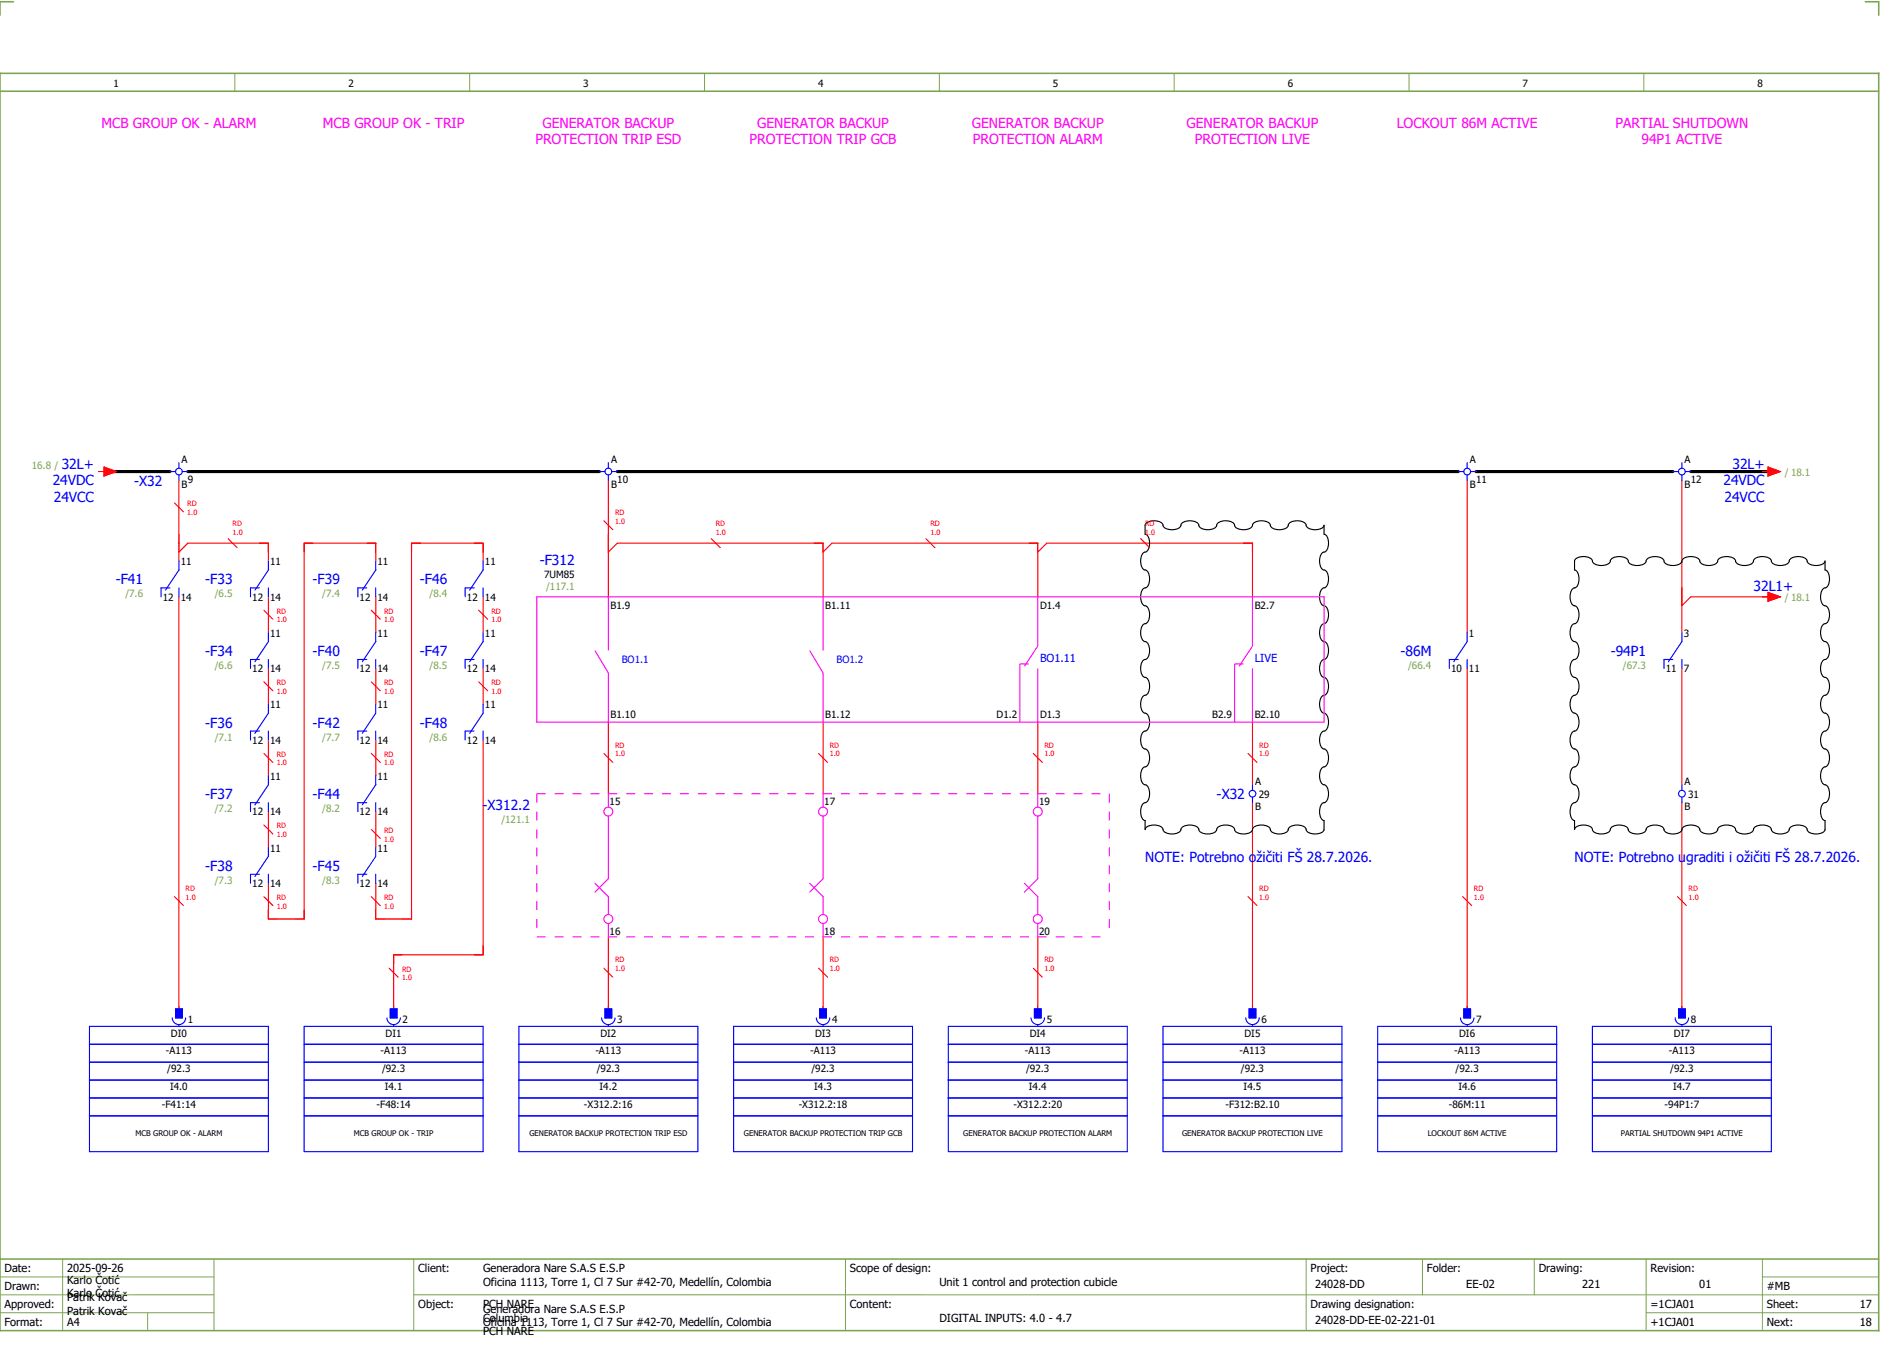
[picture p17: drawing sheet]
<svg xmlns="http://www.w3.org/2000/svg" width="421mm" height="301mm" viewBox="0 0 421 301" stroke-linecap="round" stroke-linejoin="round" font-family="sans-serif">
<defs><g id="words">
<g font-size="3.1" fill="#f0f">
<text x="22.7" y="28.5">MCB GROUP OK - ALARM</text>
<text x="72.2" y="28.5">MCB GROUP OK - TRIP</text>
<text x="121.3" y="28.5">GENERATOR BACKUP</text>
<text x="169.3" y="28.5">GENERATOR BACKUP</text>
<text x="217.3" y="28.5">GENERATOR BACKUP</text>
<text x="265.3" y="28.5">GENERATOR BACKUP</text>
<text x="312.2" y="28.5">LOCKOUT 86M ACTIVE</text>
<text x="361.1" y="28.5">PARTIAL SHUTDOWN</text>
<text x="119.7" y="32.3">PROTECTION TRIP ESD</text>
<text x="167.6" y="32.3">PROTECTION TRIP GCB</text>
<text x="217.5" y="32.3">PROTECTION ALARM</text>
<text x="267.1" y="32.3">PROTECTION LIVE</text>
<text x="367" y="32.3">94P1 ACTIVE</text>
</g>
<g font-size="3.1" fill="#00f">
<text x="13.8" y="104.8">32L+</text>
<text x="387.3" y="104.8">32L+</text>
<text x="11.8" y="108.5">24VDC</text>
<text x="12" y="112.3">24VCC</text>
<text x="30" y="108.7">-X32</text>
<text x="385.3" y="108.5">24VDC</text>
<text x="385.5" y="112.3">24VCC</text>
<text x="25.9" y="130.6">-F41</text>
<text x="45.9" y="130.6">-F33</text>
<text x="69.9" y="130.6">-F39</text>
<text x="93.9" y="130.6">-F46</text>
<text x="120.7" y="126.2">-F312</text>
<text x="392" y="132.2">32L1+</text>
<text x="45.9" y="146.6">-F34</text>
<text x="69.9" y="146.6">-F40</text>
<text x="93.9" y="146.6">-F47</text>
<text x="313.1" y="146.6">-86M</text>
<text x="360.1" y="146.6">-94P1</text>
<text x="45.9" y="162.6">-F36</text>
<text x="69.9" y="162.6">-F42</text>
<text x="93.9" y="162.6">-F48</text>
<text x="45.9" y="178.6">-F37</text>
<text x="69.9" y="178.6">-F44</text>
<text x="272" y="178.6">-X32</text>
<text x="107.8" y="181">-X312.2</text>
<text x="45.9" y="194.6">-F38</text>
<text x="69.9" y="194.6">-F45</text>
<text x="256" y="192.8">NOTE: Potrebno ožičiti FŠ 28.7.2026.</text>
<text x="352" y="192.8">NOTE: Potrebno ugraditi i ožičiti FŠ 28.7.2026.</text>
</g>
<g font-size="2.5" fill="#00f">
<text x="232.5" y="147.9">BO1.11</text>
<text x="280.5" y="147.9">LIVE</text>
</g>
<g font-size="2.5">
<text x="1" y="284.4">Date:</text>
<text x="15" y="286.9">Karlo Čotić</text>
<text x="15" y="284.4">2025-09-26</text>
<text x="93.5" y="284.4">Client:</text>
<text x="108" y="284.4">Generadora Nare S.A.S E.S.P</text>
<text x="108" y="287.4">Oficina 1113, Torre 1, Cl 7 Sur #42-70, Medellín, Colombia</text>
<text x="190" y="284.4">Scope of design:</text>
<text x="210" y="287.4">Unit 1 control and protection cubicle</text>
<text x="293" y="284.4">Project:</text>
<text x="294" y="287.9">24028-DD</text>
<text x="319" y="284.4">Folder:</text>
<text x="327.8" y="287.9">EE-02</text>
<text x="344" y="284.4">Drawing:</text>
<text x="353.7" y="287.9">221</text>
<text x="369" y="284.4">Revision:</text>
<text x="379.9" y="287.9">01</text>
<text x="1" y="288.4">Drawn:</text>
<text x="1" y="292.4">Approved:</text>
<text x="15" y="289.9">Karlo Čotić</text>
<text x="15" y="290.9">Patrik Kovač</text>
<text x="15" y="293.9">Patrik Kovač</text>
<text x="93.5" y="292.4">Object:</text>
<text x="108" y="293.4">Generadora Nare S.A.S E.S.P</text>
<text x="108" y="292.4">PCH NARE</text>
<text x="190" y="292.4">Content:</text>
<text x="293" y="292.4">Drawing designation:</text>
<text x="369" y="292.4">=1CJA01</text>
<text x="395" y="292.4">Sheet:</text>
<text x="395" y="288.4">#MB</text>
<text x="415.8" y="292.4">17</text>
<text x="1" y="296.4">Format:</text>
<text x="15" y="296.4">A4</text>
<text x="108" y="296.4">Oficina 1113, Torre 1, Cl 7 Sur #42-70, Medellín, Colombia</text>
<text x="108" y="295.4">Columbia</text>
<text x="108" y="298.4">PCH NARE</text>
<text x="210" y="295.4">DIGITAL INPUTS: 4.0 - 4.7</text>
<text x="294" y="295.9">24028-DD-EE-02-221-01</text>
<text x="369" y="296.4">+1CJA01</text>
<text x="395" y="296.4">Next:</text>
<text x="415.8" y="296.4">18</text>
</g>
<g font-size="2.2">
<text x="25.4" y="19.4">1</text>
<text x="77.9" y="19.4">2</text>
<text x="130.4" y="19.4">3</text>
<text x="182.9" y="19.4">4</text>
<text x="235.4" y="19.4">5</text>
<text x="287.9" y="19.4">6</text>
<text x="340.4" y="19.4">7</text>
<text x="392.9" y="19.4">8</text>
<text x="40.6" y="103.5">A</text>
<text x="136.6" y="103.5">A</text>
<text x="328.6" y="103.5">A</text>
<text x="376.6" y="103.5">A</text>
<text x="40.6" y="109">B</text>
<text x="42" y="108">9</text>
<text x="136.6" y="109">B</text>
<text x="138" y="108">10</text>
<text x="328.6" y="109">B</text>
<text x="330" y="108">11</text>
<text x="376.6" y="109">B</text>
<text x="378" y="108">12</text>
<text x="40.4" y="126.3">11</text>
<text x="60.4" y="126.3">11</text>
<text x="84.4" y="126.3">11</text>
<text x="108.4" y="126.3">11</text>
<text x="121.6" y="129.1">7UM85</text>
<text x="36.4" y="134.2">12</text>
<text x="40.4" y="134.2">14</text>
<text x="56.4" y="134.2">12</text>
<text x="60.4" y="134.2">14</text>
<text x="80.4" y="134.2">12</text>
<text x="84.4" y="134.2">14</text>
<text x="104.4" y="134.2">12</text>
<text x="108.4" y="134.2">14</text>
<text x="136.5" y="136.1">B1.9</text>
<text x="184.5" y="136.1">B1.11</text>
<text x="232.5" y="136.1">D1.4</text>
<text x="280.5" y="136.1">B2.7</text>
<text x="60.4" y="142.3">11</text>
<text x="84.4" y="142.3">11</text>
<text x="108.4" y="142.3">11</text>
<text x="328.4" y="142.3">1</text>
<text x="376.4" y="142.3">3</text>
<text x="56.4" y="150.2">12</text>
<text x="60.4" y="150.2">14</text>
<text x="80.4" y="150.2">12</text>
<text x="84.4" y="150.2">14</text>
<text x="104.4" y="150.2">12</text>
<text x="108.4" y="150.2">14</text>
<text x="324.4" y="150.2">10</text>
<text x="328.4" y="150.2">11</text>
<text x="372.4" y="150.2">11</text>
<text x="376.4" y="150.2">7</text>
<text x="60.4" y="158.3">11</text>
<text x="84.4" y="158.3">11</text>
<text x="108.4" y="158.3">11</text>
<text x="136.5" y="160.4">B1.10</text>
<text x="184.5" y="160.4">B1.12</text>
<text x="222.8" y="160.5">D1.2</text>
<text x="232.5" y="160.4">D1.3</text>
<text x="271" y="160.5">B2.9</text>
<text x="280.5" y="160.4">B2.10</text>
<text x="56.4" y="166.2">12</text>
<text x="60.4" y="166.2">14</text>
<text x="80.4" y="166.2">12</text>
<text x="84.4" y="166.2">14</text>
<text x="104.4" y="166.2">12</text>
<text x="108.4" y="166.2">14</text>
<text x="60.4" y="174.3">11</text>
<text x="84.4" y="174.3">11</text>
<text x="136.3" y="179.9">15</text>
<text x="184.3" y="179.9">17</text>
<text x="232.3" y="179.9">19</text>
<text x="280.6" y="175.5">A</text>
<text x="281.4" y="178.3">29</text>
<text x="376.6" y="175.5">A</text>
<text x="377.4" y="178.3">31</text>
<text x="56.4" y="182.2">12</text>
<text x="60.4" y="182.2">14</text>
<text x="80.4" y="182.2">12</text>
<text x="84.4" y="182.2">14</text>
<text x="280.6" y="181">B</text>
<text x="376.6" y="181">B</text>
<text x="60.4" y="190.3">11</text>
<text x="84.4" y="190.3">11</text>
<text x="56.4" y="198.2">12</text>
<text x="60.4" y="198.2">14</text>
<text x="80.4" y="198.2">12</text>
<text x="84.4" y="198.2">14</text>
<text x="136.3" y="208.9">16</text>
<text x="184.3" y="208.9">18</text>
<text x="232.3" y="208.9">20</text>
<text x="38.2" y="231.8">DI0</text>
<text x="42" y="228.7">1</text>
<text x="86.2" y="231.8">DI1</text>
<text x="90" y="228.7">2</text>
<text x="134.2" y="231.8">DI2</text>
<text x="138" y="228.7">3</text>
<text x="182.2" y="231.8">DI3</text>
<text x="186" y="228.7">4</text>
<text x="230.2" y="231.8">DI4</text>
<text x="234" y="228.7">5</text>
<text x="278.2" y="231.8">DI5</text>
<text x="282" y="228.7">6</text>
<text x="326.2" y="231.8">DI6</text>
<text x="330" y="228.7">7</text>
<text x="374.2" y="231.8">DI7</text>
<text x="378" y="228.7">8</text>
<text x="37.1" y="235.6">-A113</text>
<text x="37.4" y="239.6">/92.3</text>
<text x="85.1" y="235.6">-A113</text>
<text x="85.4" y="239.6">/92.3</text>
<text x="133.1" y="235.6">-A113</text>
<text x="133.4" y="239.6">/92.3</text>
<text x="181.1" y="235.6">-A113</text>
<text x="181.4" y="239.6">/92.3</text>
<text x="229.1" y="235.6">-A113</text>
<text x="229.4" y="239.6">/92.3</text>
<text x="277.1" y="235.6">-A113</text>
<text x="277.4" y="239.6">/92.3</text>
<text x="325.1" y="235.6">-A113</text>
<text x="325.4" y="239.6">/92.3</text>
<text x="373.1" y="235.6">-A113</text>
<text x="373.4" y="239.6">/92.3</text>
<text x="38" y="243.6">I4.0</text>
<text x="86" y="243.6">I4.1</text>
<text x="134" y="243.6">I4.2</text>
<text x="182" y="243.6">I4.3</text>
<text x="230" y="243.6">I4.4</text>
<text x="278" y="243.6">I4.5</text>
<text x="326" y="243.6">I4.6</text>
<text x="374" y="243.6">I4.7</text>
<text x="36.2" y="247.6">-F41:14</text>
<text x="84.2" y="247.6">-F48:14</text>
<text x="130.5" y="247.6">-X312.2:16</text>
<text x="178.5" y="247.6">-X312.2:18</text>
<text x="226.5" y="247.6">-X312.2:20</text>
<text x="274" y="247.6">-F312:B2.10</text>
<text x="323.9" y="247.6">-86M:11</text>
<text x="372.1" y="247.6">-94P1:7</text>
</g>
<g font-size="2.2" fill="#7ca552">
<text x="7.1" y="104.9">16.8 /</text>
<text x="399" y="106.3">/ 18.1</text>
<text x="122.1" y="131.8">/117.1</text>
<text x="28" y="133.5">/7.6</text>
<text x="48" y="133.5">/6.5</text>
<text x="72" y="133.5">/7.4</text>
<text x="96" y="133.5">/8.4</text>
<text x="399" y="134.3">/ 18.1</text>
<text x="48" y="149.5">/6.6</text>
<text x="72" y="149.5">/7.5</text>
<text x="96" y="149.5">/8.5</text>
<text x="314.8" y="149.5">/66.4</text>
<text x="362.8" y="149.5">/67.3</text>
<text x="48" y="165.5">/7.1</text>
<text x="72" y="165.5">/7.7</text>
<text x="96" y="165.5">/8.6</text>
<text x="48" y="181.5">/7.2</text>
<text x="72" y="181.5">/8.2</text>
<text x="112.1" y="183.9">/121.1</text>
<text x="48" y="197.5">/7.3</text>
<text x="72" y="197.5">/8.3</text>
</g>
<g font-size="2.2" fill="#00f">
<text x="139" y="148.3">BO1.1</text>
<text x="187" y="148.3">BO1.2</text>
</g>
<g font-size="1.7">
<text x="30.3" y="254">MCB GROUP OK - ALARM</text>
<text x="79.1" y="254">MCB GROUP OK - TRIP</text>
<text x="118.3" y="254">GENERATOR BACKUP PROTECTION TRIP ESD</text>
<text x="166.3" y="254">GENERATOR BACKUP PROTECTION TRIP GCB</text>
<text x="215.3" y="254">GENERATOR BACKUP PROTECTION ALARM</text>
<text x="264.3" y="254">GENERATOR BACKUP PROTECTION LIVE</text>
<text x="319.2" y="254">LOCKOUT 86M ACTIVE</text>
<text x="362.4" y="254">PARTIAL SHUTDOWN 94P1 ACTIVE</text>
</g>
<g font-size="1.6" fill="#f00">
<text x="41.9" y="113.1">RD</text>
<text x="41.9" y="115.1">1.0</text>
<text x="52" y="119.6">1.0</text>
<text x="52" y="117.6">RD</text>
<text x="137.5" y="117.1">1.0</text>
<text x="137.5" y="115.1">RD</text>
<text x="160" y="119.6">1.0</text>
<text x="160" y="117.6">RD</text>
<text x="208" y="119.6">1.0</text>
<text x="208" y="117.6">RD</text>
<text x="256" y="119.6">1.0</text>
<text x="256" y="117.6">RD</text>
<text x="61.9" y="137.1">RD</text>
<text x="85.9" y="137.1">RD</text>
<text x="109.9" y="137.1">RD</text>
<text x="61.9" y="139.1">1.0</text>
<text x="85.9" y="139.1">1.0</text>
<text x="109.9" y="139.1">1.0</text>
<text x="61.9" y="155.1">1.0</text>
<text x="61.9" y="153.1">RD</text>
<text x="85.9" y="155.1">1.0</text>
<text x="85.9" y="153.1">RD</text>
<text x="109.9" y="155.1">1.0</text>
<text x="109.9" y="153.1">RD</text>
<text x="137.5" y="167.1">RD</text>
<text x="185.5" y="167.1">RD</text>
<text x="233.5" y="167.1">RD</text>
<text x="281.5" y="167.1">RD</text>
<text x="61.9" y="171.1">1.0</text>
<text x="61.9" y="169.1">RD</text>
<text x="85.9" y="171.1">1.0</text>
<text x="85.9" y="169.1">RD</text>
<text x="137.5" y="169.1">1.0</text>
<text x="185.5" y="169.1">1.0</text>
<text x="233.5" y="169.1">1.0</text>
<text x="281.5" y="169.1">1.0</text>
<text x="61.9" y="185.1">RD</text>
<text x="61.9" y="187.1">1.0</text>
<text x="85.9" y="188.1">1.0</text>
<text x="85.9" y="186.1">RD</text>
<text x="41.5" y="201.1">1.0</text>
<text x="41.5" y="199.1">RD</text>
<text x="61.9" y="203.1">1.0</text>
<text x="61.9" y="201.1">RD</text>
<text x="85.9" y="203.1">1.0</text>
<text x="85.9" y="201.1">RD</text>
<text x="281.5" y="201.1">1.0</text>
<text x="281.5" y="199.1">RD</text>
<text x="329.5" y="201.1">1.0</text>
<text x="329.5" y="199.1">RD</text>
<text x="377.5" y="201.1">1.0</text>
<text x="377.5" y="199.1">RD</text>
<text x="137.5" y="215.1">RD</text>
<text x="185.5" y="215.1">RD</text>
<text x="233.5" y="215.1">RD</text>
<text x="89.9" y="219.1">1.0</text>
<text x="89.9" y="217.1">RD</text>
<text x="137.5" y="217.1">1.0</text>
<text x="185.5" y="217.1">1.0</text>
<text x="233.5" y="217.1">1.0</text>
</g>
</g></defs>
<path d="M0 16.4h420v281h-420zM3 .4h-3v3M417 .4h3v3M0 20.4h420M0 281.4h420" fill="none" stroke="#7ca552" stroke-width=".35"/>
<g fill="none" stroke="#7ca552" stroke-width=".22">
<path d="M52.5 16.4v4M105 16.4v4M157.5 16.4v4M210 16.4v4M262.5 16.4v4M315 16.4v4M367.5 16.4v4M0 285.4h47.8M0 293.4h47.8M14 281.4v16M33 293.4v4M47.8 281.4v16"/>
<path d="M47.8 289.4h-47.8M92.5 281.4v16M92.5 289.4h327.5M189 281.4v16M292 281.4v15.8M318 281.4v8M343 281.4v8M368 281.4v15.8M368 293.4h52M394 285.4h26M394 281.4v15.8"/>
</g>
<g fill="none" stroke="#f00" stroke-width=".25">
<path d="M22 105.4h1.2M23.2 104.4l2.8 1-2.8 1zM39 112.4l2 2M40 107.4v18M135 116.4l2 2M136 107.4v26M328 107.4v34M376 107.4v34M394 105.4h1.2M395.2 104.4l2.8 1-2.8 1zM40 123.4l2-2h18v4M40 133.4v92"/>
<path d="M51 120.4l2 2M59 136.4l2 2M60 133.4v8M83 136.4l2 2M84 125.4v-4h-16v84h-8v-8M84 133.4v8M107 136.4l2 2M108 125.4v-4h-16v84h-8v-8M108 133.4v8M136 123.4l2-2h46v12M159 120.4l2 2M184 123.4l2-2h46v12"/>
<path d="M207 120.4l2 2M232 123.4l2-2h46v12M255 120.4l2 2M395.2 132.4l2.8 1-2.8 1zM396 133.4h-18l-2 2M59 152.4l2 2M60 149.4v8M83 152.4l2 2M84 149.4v8M107 152.4l2 2M108 149.4v8M328 149.4v76"/>
<path d="M376 149.4v26M59 168.4l2 2M60 165.4v8M83 168.4l2 2M84 165.4v8M108 165.4v48h-20v12M135 168.4l2 2M136 161.4v16M183 168.4l2 2M184 161.4v16M231 168.4l2 2M232 161.4v16"/>
<path d="M279 168.4l2 2M280 161.4v14M280 179.4v46M376 179.4v46M59 184.4l2 2M60 181.4v8M83 185.4l2 2M84 181.4v8M39 200.4l2 2M59 200.4l2 2M83 200.4l2 2M87 216.4l2 2"/>
<path d="M135 216.4l2 2M136 209.4v16M183 216.4l2 2M184 209.4v16M231 216.4l2 2M232 209.4v16M279 200.4l2 2M327 200.4l2 2M375 200.4l2 2"/>
</g>
<path d="M24 105.4h14M42 105.4h92M138 105.4h188M330 105.4h44M378 105.4h18" fill="none" stroke="#000" stroke-width=".7"/>
<g fill="none" stroke="#f0f" stroke-width=".25">
<path d="M120 133.4h176v28h-176zM136 133.4v12M184 133.4v12M232 133.4v11l-3 4.5M280 133.4v11l-3 4.5M133 145.4l3 5v11M181 145.4l3 5v11M230 148.4h-2v13M232 149.4v12M278 148.4h-2v13M280 149.4v12M136 177.4v3"/>
<path d="M184 177.4v3M232 177.4v3M133 197.4l3 3v4M136 182.4v14l-3 3M181 197.4l3 3v4M184 182.4v14l-3 3M229 197.4l3 3v4M232 182.4v14l-3 3M136 206.4v3M184 206.4v3M232 206.4v3"/>
<circle cx="136" cy="181.4" r="1"/>
<circle cx="184" cy="181.4" r="1"/>
<circle cx="232" cy="181.4" r="1"/>
<circle cx="136" cy="205.4" r="1"/>
<circle cx="184" cy="205.4" r="1"/>
<circle cx="232" cy="205.4" r="1"/>
</g>
<path d="M256.1 117.1a2.98 2.98 0 0 1 3.8 0 1.68 1.68 0 0 0 2.1 1.3 1.68 1.68 0 0 0 2.1-1.3 2.98 2.98 0 0 1 3.8 0 1.69 1.69 0 0 0 2.1 1.3 1.68 1.68 0 0 0 2.1-1.3 2.98 2.98 0 0 1 3.8 0 1.69 1.69 0 0 0 2.1 1.3 1.68 1.68 0 0 0 2.1-1.3 2.98 2.98 0 0 1 3.8 0 1.68 1.68 0 0 0 2.1 1.3 1.68 1.68 0 0 0 2.1-1.3 2.98 2.98 0 0 1 3.8 0 1.69 1.69 0 0 0 2.1 1.3 1.94 1.94 0 0 0 2-1v2l.3 .1a2.98 2.98 0 0 1 0 3.8 1.68 1.68 0 0 0-1.3 2.1 1.68 1.68 0 0 0 1.3 2.1 2.98 2.98 0 0 1 0 3.8 1.68 1.68 0 0 0-1.3 2.1 1.68 1.68 0 0 0 1.3 2.1 2.98 2.98 0 0 1 0 3.8 1.68 1.68 0 0 0-1.3 2.1 1.68 1.68 0 0 0 1.3 2.1 2.98 2.98 0 0 1 0 3.8 1.68 1.68 0 0 0-1.3 2.1 1.68 1.68 0 0 0 1.3 2.1 2.98 2.98 0 0 1 0 3.8 1.69 1.69 0 0 0-1.3 2.1 1.68 1.68 0 0 0 1.3 2.1 2.98 2.98 0 0 1 0 3.8 1.68 1.68 0 0 0-1.3 2.1 1.68 1.68 0 0 0 1.3 2.1 2.98 2.98 0 0 1 0 3.8 1.68 1.68 0 0 0-1.3 2.1 1.68 1.68 0 0 0 1.3 2.1 2.98 2.98 0 0 1 0 3.8 1.69 1.69 0 0 0-1.3 2.1 1.93 1.93 0 0 0 1 2l-.1 2.3a2.98 2.98 0 0 1-3.8 0 1.69 1.69 0 0 0-2.1-1.3 1.68 1.68 0 0 0-2.1 1.3 2.98 2.98 0 0 1-3.8 0 1.69 1.69 0 0 0-2.1-1.3 1.68 1.68 0 0 0-2.1 1.3 2.98 2.98 0 0 1-3.8 0 1.68 1.68 0 0 0-2.1-1.3 1.68 1.68 0 0 0-2.1 1.3 2.98 2.98 0 0 1-3.8 0 1.69 1.69 0 0 0-2.1-1.3 1.68 1.68 0 0 0-2.1 1.3 2.98 2.98 0 0 1-3.8 0 1.69 1.69 0 0 0-2.1-1.3 1.93 1.93 0 0 0-2 1v-2l-.3-.1a2.98 2.98 0 0 1 0-3.8 1.68 1.68 0 0 0 1.3-2.1 1.68 1.68 0 0 0-1.3-2.1 2.98 2.98 0 0 1 0-3.8 1.69 1.69 0 0 0 1.3-2.1 1.68 1.68 0 0 0-1.3-2.1 2.98 2.98 0 0 1 0-3.8 1.68 1.68 0 0 0 1.3-2.1 1.68 1.68 0 0 0-1.3-2.1 2.98 2.98 0 0 1 0-3.8 1.68 1.68 0 0 0 1.3-2.1 1.68 1.68 0 0 0-1.3-2.1 2.98 2.98 0 0 1 0-3.8 1.68 1.68 0 0 0 1.3-2.1 1.68 1.68 0 0 0-1.3-2.1 2.98 2.98 0 0 1 0-3.8 1.68 1.68 0 0 0 1.3-2.1 1.68 1.68 0 0 0-1.3-2.1 2.98 2.98 0 0 1 0-3.8 1.68 1.68 0 0 0 1.3-2.1 1.68 1.68 0 0 0-1.3-2.1 2.98 2.98 0 0 1 0-3.8 1.68 1.68 0 0 0 1.3-2.1 1.93 1.93 0 0 0-1-2zM352.1 125.1a2.97 2.97 0 0 1 3.8 0 1.69 1.69 0 0 0 2.1 1.3 1.68 1.68 0 0 0 2.1-1.3 2.98 2.98 0 0 1 3.8 0 1.68 1.68 0 0 0 2.1 1.3 1.69 1.69 0 0 0 2.1-1.3 2.98 2.98 0 0 1 3.8 0 1.69 1.69 0 0 0 2.1 1.3 1.68 1.68 0 0 0 2.1-1.3 2.98 2.98 0 0 1 3.8 0 1.69 1.69 0 0 0 2.1 1.3 1.68 1.68 0 0 0 2.1-1.3 2.98 2.98 0 0 1 3.8 0 1.68 1.68 0 0 0 2.1 1.3 1.68 1.68 0 0 0 2.1-1.3 2.98 2.98 0 0 1 3.8 0 1.69 1.69 0 0 0 2.1 1.3 1.68 1.68 0 0 0 2.1-1.3 2.98 2.98 0 0 1 3.8 0 1.68 1.68 0 0 0 2.1 1.3 1.94 1.94 0 0 0 2-1v2l.3 .1a2.99 2.99 0 0 1 0 3.8 1.69 1.69 0 0 0-1.3 2.1 1.68 1.68 0 0 0 1.3 2.1 2.98 2.98 0 0 1 0 3.8 1.68 1.68 0 0 0-1.3 2.1 1.68 1.68 0 0 0 1.3 2.1 2.99 2.99 0 0 1 0 3.8 1.69 1.69 0 0 0-1.3 2.1 1.68 1.68 0 0 0 1.3 2.1 2.98 2.98 0 0 1 0 3.8 1.68 1.68 0 0 0-1.3 2.1 1.68 1.68 0 0 0 1.3 2.1 2.98 2.98 0 0 1 0 3.8 1.68 1.68 0 0 0-1.3 2.1 1.68 1.68 0 0 0 1.3 2.1 2.99 2.99 0 0 1 0 3.8 1.69 1.69 0 0 0-1.3 2.1 1.68 1.68 0 0 0 1.3 2.1 2.98 2.98 0 0 1 0 3.8 1.68 1.68 0 0 0-1.3 2.1 1.93 1.93 0 0 0 1 2l-.1 2.3a2.98 2.98 0 0 1-3.8 0 1.68 1.68 0 0 0-2.1-1.3 1.69 1.69 0 0 0-2.1 1.3 2.98 2.98 0 0 1-3.8 0 1.69 1.69 0 0 0-2.1-1.3 1.68 1.68 0 0 0-2.1 1.3 2.98 2.98 0 0 1-3.8 0 1.68 1.68 0 0 0-2.1-1.3 1.69 1.69 0 0 0-2.1 1.3 2.98 2.98 0 0 1-3.8 0 1.69 1.69 0 0 0-2.1-1.3 1.68 1.68 0 0 0-2.1 1.3 2.98 2.98 0 0 1-3.8 0 1.69 1.69 0 0 0-2.1-1.3 1.68 1.68 0 0 0-2.1 1.3 2.98 2.98 0 0 1-3.8 0 1.68 1.68 0 0 0-2.1-1.3 1.68 1.68 0 0 0-2.1 1.3 2.98 2.98 0 0 1-3.8 0 1.68 1.68 0 0 0-2.1-1.3 1.93 1.93 0 0 0-2 1v-2l-.3-.1a2.98 2.98 0 0 1 0-3.8 1.68 1.68 0 0 0 1.3-2.1 1.68 1.68 0 0 0-1.3-2.1 2.98 2.98 0 0 1 0-3.8 1.68 1.68 0 0 0 1.3-2.1 1.68 1.68 0 0 0-1.3-2.1 2.98 2.98 0 0 1 0-3.8 1.68 1.68 0 0 0 1.3-2.1 1.68 1.68 0 0 0-1.3-2.1 2.98 2.98 0 0 1 0-3.8 1.68 1.68 0 0 0 1.3-2.1 1.68 1.68 0 0 0-1.3-2.1 2.98 2.98 0 0 1 0-3.8 1.68 1.68 0 0 0 1.3-2.1 1.68 1.68 0 0 0-1.3-2.1 2.98 2.98 0 0 1 0-3.8 1.68 1.68 0 0 0 1.3-2.1 1.68 1.68 0 0 0-1.3-2.1 2.98 2.98 0 0 1 0-3.8 1.68 1.68 0 0 0 1.3-2.1 1.93 1.93 0 0 0-1-2z" fill="none" stroke="#000" stroke-width=".25"/>
<g fill="none" stroke="#00f" stroke-width=".25">
<path d="M38 105.4h1.3M40 103.4v1.2M40 106.1v1.3M40.8 105.4h1.2M134 105.4h1.3M136 103.4v1.2M136 106.1v1.3M136.8 105.4h1.2M326 105.4h1.3M328 103.4v1.2M328 106.1v1.3M328.8 105.4h1.2"/>
<path d="M374 105.4h1.2M376 103.4v1.2M376 106.1v1.3M376.7 105.4h1.3M38 131.4h-2v2M40 131.4v2M40 125.4v2l-3 4.5M58 131.4h-2v2M60 131.4v2M60 125.4v2l-3 4.5M82 131.4h-2v2M84 131.4v2"/>
<path d="M84 125.4v2l-3 4.5M106 131.4h-2v2M108 131.4v2M108 125.4v2l-3 4.5M58 147.4h-2v2M60 147.4v2M60 141.4v2l-3 4.5M60 157.4v2l-3 4.5M82 147.4h-2v2M84 147.4v2M84 141.4v2l-3 4.5M84 157.4v2l-3 4.5"/>
<path d="M106 147.4h-2v2M108 147.4v2M108 141.4v2l-3 4.5M108 157.4v2l-3 4.5M326 147.4h-2v2M328 147.4v2M328 141.4v2l-3 4.5M374 147.4h-2v2M376 147.4v2M376 141.4v2l-3 4.5M58 163.4h-2v2M58 179.4h-2v2"/>
<path d="M60 163.4v2M60 179.4v2M60 173.4v2l-3 4.5M82 163.4h-2v2M82 179.4h-2v2M84 163.4v2M84 179.4v2M84 173.4v2l-3 4.5M106 163.4h-2v2M108 163.4v2M280 175.4v1.2M280 178.1v1.3"/>
<path d="M376 175.4v1.2M376 178.1v1.3M58 195.4h-2v2M60 195.4v2M60 189.4v2l-3 4.5M82 195.4h-2v2M84 195.4v2M84 189.4v2l-3 4.5M20 237.4h40M20 229.4h40v28h-40zM20 233.4h40M38.5 227.5a1.5 1.5 0 0 0 1.5 1.5 1.5 1.5 0 0 0 1.5-1.5"/>
<path d="M39.3 225.5h1.5v2h-1.5zM40 229.1v.3M68 237.4h40M68 233.4h40M68 229.4h40v28h-40zM86.5 227.5a1.5 1.5 0 0 0 1.5 1.5 1.5 1.5 0 0 0 1.5-1.5M87.3 225.5h1.5v2h-1.5zM88 229.1v.3M116 237.4h40M116 233.4h40M116 229.4h40v28h-40zM134.5 227.5a1.5 1.5 0 0 0 1.5 1.5 1.5 1.5 0 0 0 1.5-1.5"/>
<path d="M135.3 225.5h1.5v2h-1.5zM136 229.1v.3M164 237.4h40M164 233.4h40M164 229.4h40v28h-40zM182.5 227.5a1.5 1.5 0 0 0 1.5 1.5 1.5 1.5 0 0 0 1.5-1.5M183.3 225.5h1.5v2h-1.5zM184 229.1v.3M212 237.4h40M212 233.4h40M212 229.4h40v28h-40zM230.5 227.5a1.5 1.5 0 0 0 1.5 1.5 1.5 1.5 0 0 0 1.5-1.5"/>
<path d="M231.3 225.5h1.5v2h-1.5zM232 229.1v.3M260 237.4h40M260 233.4h40M260 229.4h40v28h-40zM278.5 227.5a1.5 1.5 0 0 0 1.5 1.5 1.5 1.5 0 0 0 1.5-1.5M279.3 225.5h1.5v2h-1.5zM280 229.1v.3M308 237.4h40M308 233.4h40M308 229.4h40v28h-40zM326.5 227.5a1.5 1.5 0 0 0 1.5 1.5 1.5 1.5 0 0 0 1.5-1.5"/>
<path d="M327.3 225.5h1.5v2h-1.5zM328 229.1v.3M356 237.4h40M356 233.4h40M356 229.4h40v28h-40zM374.5 227.5a1.5 1.5 0 0 0 1.5 1.5 1.5 1.5 0 0 0 1.5-1.5M375.2 225.5h1.5v2h-1.5zM376 229.1v.3M20 249.4h40M20 245.4h40M20 241.4h40M68 249.4h40"/>
<path d="M68 245.4h40M68 241.4h40M116 249.4h40M116 245.4h40M116 241.4h40M164 249.4h40M164 245.4h40M164 241.4h40M212 249.4h40M212 245.4h40M212 241.4h40M260 249.4h40"/>
<path d="M260 245.4h40M260 241.4h40M308 249.4h40M308 245.4h40M308 241.4h40M356 249.4h40M356 245.4h40M356 241.4h40"/>
<circle cx="40" cy="105.4" r=".75"/>
<circle cx="136" cy="105.4" r=".75"/>
<circle cx="328" cy="105.4" r=".75"/>
<circle cx="376" cy="105.4" r=".75"/>
<circle cx="280" cy="177.4" r=".75"/>
<circle cx="376" cy="177.4" r=".75"/>
</g>
<g fill="#00f" stroke="#00f" stroke-width=".22">
<path d="M39.3 225.5h1.5v2h-1.5z"/>
<path d="M87.3 225.5h1.5v2h-1.5z"/>
<path d="M135.3 225.5h1.5v2h-1.5z"/>
<path d="M183.3 225.5h1.5v2h-1.5z"/>
<path d="M231.3 225.5h1.5v2h-1.5z"/>
<path d="M279.3 225.5h1.5v2h-1.5z"/>
<path d="M327.3 225.5h1.5v2h-1.5z"/>
<path d="M375.2 225.5h1.5v2h-1.5z"/>
</g>
<path d="M120 177.4h128M120 177.4v32M248 177.4v32M120 209.4h128" fill="none" stroke="#f0f" stroke-width=".25" stroke-dasharray="2 2" stroke-linecap="butt"/>
<g fill="#f00" stroke="#f00" stroke-width=".22">
<path d="M23.2 104.4l2.8 1-2.8 1z"/>
<path d="M395.2 104.4l2.8 1-2.8 1z"/>
<path d="M395.2 132.4l2.8 1-2.8 1z"/>
</g>
<use href="#words"/>
</svg>
